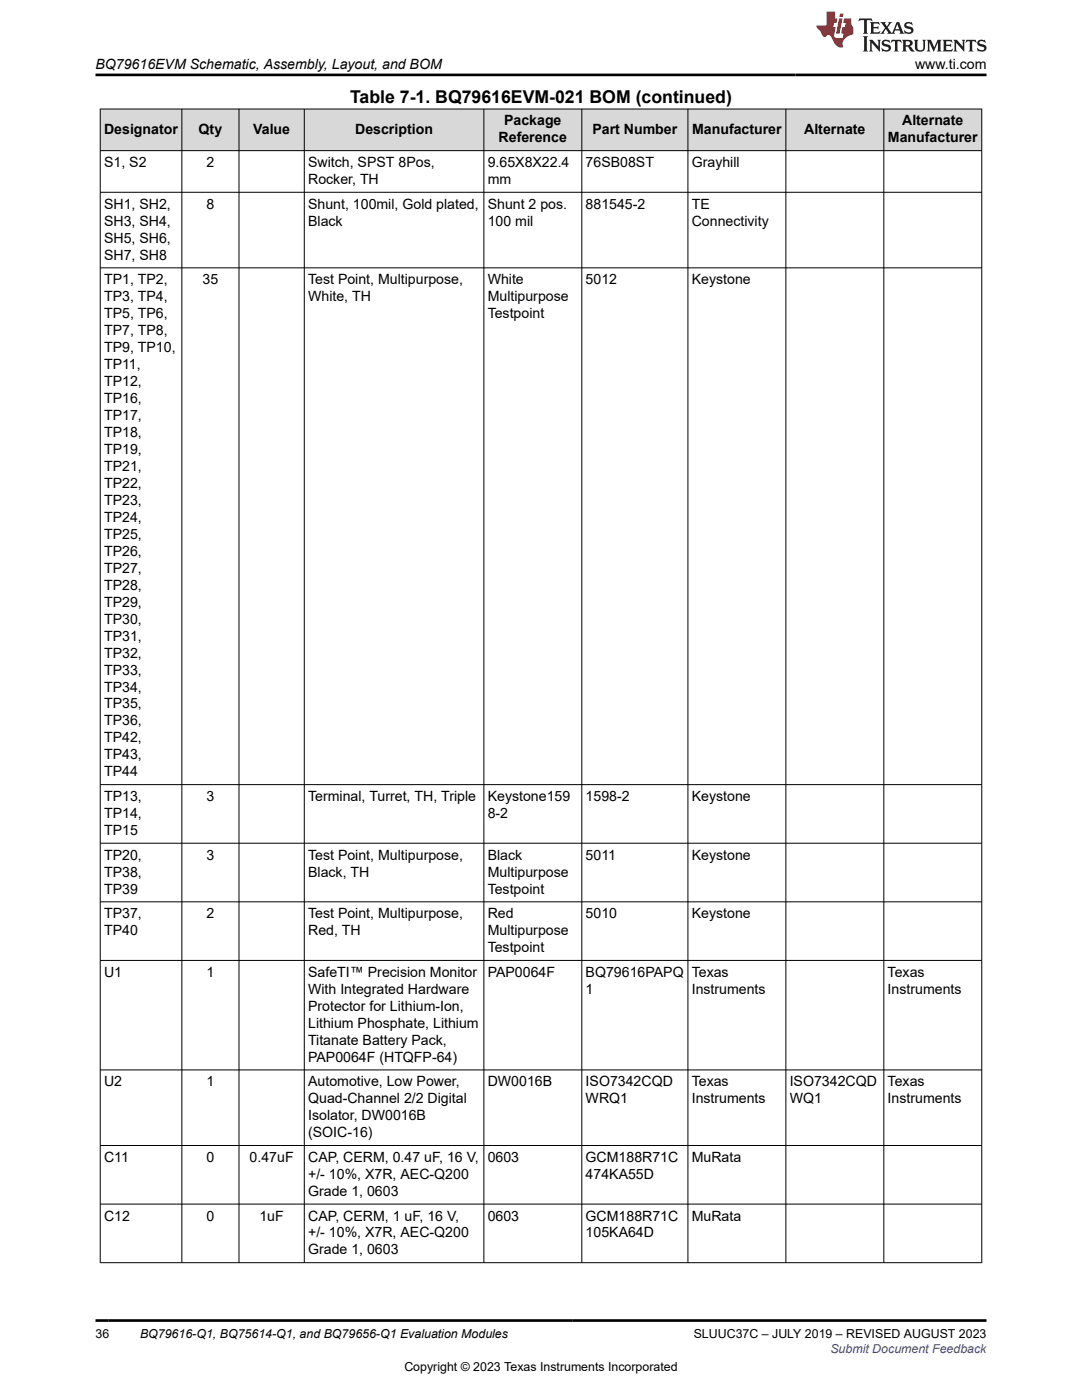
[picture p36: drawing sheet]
<svg xmlns="http://www.w3.org/2000/svg" width="216mm" height="279mm" viewBox="0 0 216 279" stroke-linecap="round" stroke-linejoin="round" font-family="sans-serif">
<defs><g id="words">
<text font-size="3.5" x="69.9" y="20.6">Table 7-1. BQ79616EVM-021 BOM (continued)</text>
<g font-size="2.8">
<text x="19" y="13.8">BQ79616EVM Schematic, Assembly, Layout, and BOM</text>
<text x="182.6" y="13.8">www.ti.com</text>
<text x="20.8" y="26.7">Designator</text>
<text x="39.6" y="26.7">Qty</text>
<text x="50.5" y="26.7">Value</text>
<text x="70.9" y="26.7">Description</text>
<text x="99.5" y="28.4">Reference</text>
<text x="100.6" y="25">Package</text>
<text x="118.2" y="26.7">Part Number</text>
<text x="138.1" y="26.7">Manufacturer</text>
<text x="160.5" y="26.7">Alternate</text>
<text x="177.2" y="28.4">Manufacturer</text>
<text x="180" y="25">Alternate</text>
<text x="20.8" y="33.3">S1, S2</text>
<text x="41.2" y="33.3">2</text>
<text x="61.5" y="33.3">Switch, SPST 8Pos,</text>
<text x="97.3" y="33.3">9.65X8X22.4</text>
<text x="116.9" y="33.3">76SB08ST</text>
<text x="138" y="33.3">Grayhill</text>
<text x="20.8" y="41.6">SH1, SH2,</text>
<text x="41.2" y="41.6">8</text>
<text x="61.5" y="36.7">Rocker, TH</text>
<text x="61.5" y="41.6">Shunt, 100mil, Gold plated,</text>
<text x="97.3" y="36.7">mm</text>
<text x="97.3" y="41.6">Shunt 2 pos.</text>
<text x="116.9" y="41.6">881545-2</text>
<text x="138" y="41.6">TE</text>
<text x="20.8" y="45">SH3, SH4,</text>
<text x="61.5" y="45">Black</text>
<text x="97.3" y="45">100 mil</text>
<text x="138" y="45">Connectivity</text>
<text x="20.8" y="48.4">SH5, SH6,</text>
<text x="20.8" y="51.8">SH7, SH8</text>
<text x="20.8" y="56.7">TP1, TP2,</text>
<text x="40.4" y="56.7">35</text>
<text x="61.5" y="56.7">Test Point, Multipurpose,</text>
<text x="97.3" y="56.7">White</text>
<text x="116.9" y="56.7">5012</text>
<text x="138" y="56.7">Keystone</text>
<text x="20.8" y="60.1">TP3, TP4,</text>
<text x="20.8" y="63.5">TP5, TP6,</text>
<text x="61.5" y="60.1">White, TH</text>
<text x="97.3" y="60.1">Multipurpose</text>
<text x="97.3" y="63.5">Testpoint</text>
<text x="20.8" y="66.9">TP7, TP8,</text>
<text x="20.8" y="70.3">TP9, TP10,</text>
<text x="20.8" y="73.7">TP11,</text>
<text x="20.8" y="77">TP12,</text>
<text x="20.8" y="80.4">TP16,</text>
<text x="20.8" y="83.8">TP17,</text>
<text x="20.8" y="87.2">TP18,</text>
<text x="20.8" y="90.6">TP19,</text>
<text x="20.8" y="94">TP21,</text>
<text x="20.8" y="97.4">TP22,</text>
<text x="20.8" y="100.8">TP23,</text>
<text x="20.8" y="104.1">TP24,</text>
<text x="20.8" y="107.5">TP25,</text>
<text x="20.8" y="110.9">TP26,</text>
<text x="20.8" y="114.3">TP27,</text>
<text x="20.8" y="117.7">TP28,</text>
<text x="20.8" y="121.1">TP29,</text>
<text x="20.8" y="124.5">TP30,</text>
<text x="20.8" y="127.8">TP31,</text>
<text x="20.8" y="131.2">TP32,</text>
<text x="20.8" y="134.6">TP33,</text>
<text x="20.8" y="138">TP34,</text>
<text x="20.8" y="141.4">TP35,</text>
<text x="20.8" y="144.8">TP36,</text>
<text x="20.8" y="148.2">TP42,</text>
<text x="20.8" y="151.6">TP43,</text>
<text x="20.8" y="154.9">TP44</text>
<text x="20.8" y="159.9">TP13,</text>
<text x="41.2" y="159.9">3</text>
<text x="61.5" y="159.9">Terminal, Turret, TH, Triple</text>
<text x="97.3" y="159.9">Keystone159</text>
<text x="116.9" y="159.9">1598-2</text>
<text x="138" y="159.9">Keystone</text>
<text x="20.8" y="163.2">TP14,</text>
<text x="20.8" y="166.6">TP15</text>
<text x="97.3" y="163.2">8-2</text>
<text x="20.8" y="171.6">TP20,</text>
<text x="41.2" y="171.6">3</text>
<text x="61.5" y="171.6">Test Point, Multipurpose,</text>
<text x="97.3" y="171.6">Black</text>
<text x="116.9" y="171.6">5011</text>
<text x="138" y="171.6">Keystone</text>
<text x="20.8" y="174.9">TP38,</text>
<text x="20.8" y="178.3">TP39</text>
<text x="61.5" y="174.9">Black, TH</text>
<text x="97.3" y="174.9">Multipurpose</text>
<text x="97.3" y="178.3">Testpoint</text>
<text x="20.8" y="183.3">TP37,</text>
<text x="41.2" y="183.3">2</text>
<text x="61.5" y="183.3">Test Point, Multipurpose,</text>
<text x="97.3" y="183.3">Red</text>
<text x="116.9" y="183.3">5010</text>
<text x="138" y="183.3">Keystone</text>
<text x="20.8" y="186.6">TP40</text>
<text x="61.5" y="186.6">Red, TH</text>
<text x="97.3" y="186.6">Multipurpose</text>
<text x="97.3" y="190">Testpoint</text>
<text x="20.8" y="194.9">U1</text>
<text x="41.2" y="194.9">1</text>
<text x="61.5" y="194.9">SafeTI™ Precision Monitor</text>
<text x="97.3" y="194.9">PAP0064F</text>
<text x="116.9" y="194.9">BQ79616PAPQ</text>
<text x="138" y="194.9">Texas</text>
<text x="177.1" y="194.9">Texas</text>
<text x="61.5" y="198.3">With Integrated Hardware</text>
<text x="61.5" y="201.7">Protector for Lithium-Ion,</text>
<text x="116.9" y="198.3">1</text>
<text x="138" y="198.3">Instruments</text>
<text x="177.1" y="198.3">Instruments</text>
<text x="61.5" y="205.1">Lithium Phosphate, Lithium</text>
<text x="61.5" y="208.5">Titanate Battery Pack,</text>
<text x="61.5" y="211.9">PAP0064F (HTQFP-64)</text>
<text x="20.8" y="216.8">U2</text>
<text x="41.2" y="216.8">1</text>
<text x="61.5" y="216.8">Automotive, Low Power,</text>
<text x="61.5" y="220.2">Quad-Channel 2/2 Digital</text>
<text x="97.3" y="216.8">DW0016B</text>
<text x="116.9" y="216.8">ISO7342CQD</text>
<text x="116.9" y="220.2">WRQ1</text>
<text x="138" y="216.8">Texas</text>
<text x="138" y="220.2">Instruments</text>
<text x="157.6" y="216.8">ISO7342CQD</text>
<text x="157.6" y="220.2">WQ1</text>
<text x="177.1" y="216.8">Texas</text>
<text x="177.1" y="220.2">Instruments</text>
<text x="61.5" y="223.6">Isolator, DW0016B</text>
<text x="61.5" y="227">(SOIC-16)</text>
<text x="20.8" y="231.9">C11</text>
<text x="41.2" y="231.9">0</text>
<text x="49.8" y="231.9">0.47uF</text>
<text x="61.5" y="231.9">CAP, CERM, 0.47 uF, 16 V,</text>
<text x="97.3" y="231.9">0603</text>
<text x="116.9" y="231.9">GCM188R71C</text>
<text x="138" y="231.9">MuRata</text>
<text x="61.5" y="235.3">+/- 10%, X7R, AEC-Q200</text>
<text x="61.5" y="238.7">Grade 1, 0603</text>
<text x="116.9" y="235.3">474KA55D</text>
<text x="20.8" y="243.6">C12</text>
<text x="41.2" y="243.6">0</text>
<text x="51.8" y="243.6">1uF</text>
<text x="61.5" y="243.6">CAP, CERM, 1 uF, 16 V,</text>
<text x="97.3" y="243.6">0603</text>
<text x="116.9" y="243.6">GCM188R71C</text>
<text x="138" y="243.6">MuRata</text>
<text x="61.5" y="247">+/- 10%, X7R, AEC-Q200</text>
<text x="61.5" y="250.4">Grade 1, 0603</text>
<text x="116.9" y="247">105KA64D</text>
</g>
<g font-size="2.5">
<text x="19" y="267.1">36</text>
<text x="27.9" y="267.1">BQ79616-Q1, BQ75614-Q1, and BQ79656-Q1 Evaluation Modules</text>
<text x="138.4" y="267.1">SLUUC37C – JULY 2019 – REVISED AUGUST 2023</text>
<text x="80.7" y="273.5">Copyright © 2023 Texas Instruments Incorporated</text>
</g>
<text font-size="2.5" fill="#00f" x="165.7" y="270">Submit Document Feedback</text>
</g></defs>
<g fill="#d8d8d8">
<path d="M20 21.8h175.9v8.3h-175.9z" fill-rule="evenodd"/>
<path d="M20.1 21.8h16.1v8.2h-16.1z" fill-rule="evenodd"/>
<path d="M36.3 21.8h11.3v8.2h-11.3z" fill-rule="evenodd"/>
<path d="M47.7 21.8h13v8.2h-13z" fill-rule="evenodd"/>
<path d="M60.8 21.8h35.7v8.2h-35.7z" fill-rule="evenodd"/>
<path d="M96.6 21.8h19.4v8.2h-19.4z" fill-rule="evenodd"/>
<path d="M116.2 21.8h21v8.2h-21z" fill-rule="evenodd"/>
<path d="M137.3 21.8h19.4v8.2h-19.4z" fill-rule="evenodd"/>
<path d="M156.9 21.8h19.4v8.2h-19.4z" fill-rule="evenodd"/>
<path d="M176.4 21.8h19.4v8.2h-19.4z" fill-rule="evenodd"/>
</g>
<g fill="none" stroke="#000" stroke-width=".2">
<path d="M19.9 21.8h176.1M19.9 30.1h176.1M19.9 38.4h176.1M20 21.7v230.4M36.3 21.7v230.4M47.7 21.7v230.4M60.7 21.7v230.4M96.5 21.7v230.4M116.1 21.7v230.4M137.3 21.7v230.4M156.8 21.7v230.4M176.4 21.7v230.4"/>
<path d="M195.9 21.7v230.4M19.9 53.5h176.1M19.9 156.6h176.1M19.9 168.3h176.1M19.9 180h176.1M19.9 191.7h176.1M19.9 213.5h176.1M19.9 228.6h176.1M19.9 240.3h176.1M19.9 252h176.1"/>
</g>
<path d="M171.5 3.7l-.2 .6 .5-.3h.6v.2v2.2l-.2 .3h1l-.2-.3v-2.2v-.2h.5l.5 .3-.1-.6zM173.6 4.4l.2 .4v1.6l-.2 .3h1.9l.1-.6a1.08 1.08 0 0 1-1.3 .2v-.6h.6l.4 .1v-.6l-.4 .2h-.6v-.6l.2-.1a1 1 0 0 1 1 .3l-.1-.6zM175.7 4.4l.9 1.2-1 1.1h.9l-.2-.2 .5-.7 .4 .7-.2 .2h1.6l-.2-.2 .2-.4h.9l.1 .4-.1 .2h.9l-.2-.3-.8-2h-.5l-.9 2.2-.9-1.1 .9-1.1h-.8l.2 .2-.4 .7-.4-.7 .2-.2zM179 4.8l.4 1h-.7zM180.7 4.6a.65 .65 0 0 0-.2 .7 .65 .65 0 0 0 .6 .4l.6 .2 .1 .2a.79 .79 0 0 1-.7 .4 .79 .79 0 0 1-.7-.5l.1 .7 .2-.1a.93 .93 0 0 0 1.1 .1 .93 .93 0 0 0 .4-.9 1.46 1.46 0 0 0-1.2-.6l-.1-.4a1.09 1.09 0 0 1 1.2 .2l-.2-.6-.1 .1-.5-.1zM172.2 7.2l.2 .4v2.3l-.2 .4h1l-.2-.4v-2.3l.2-.4zM173.4 7.9l.2 .4v1.6l-.2 .4h.8l-.3-.4 .1-1.4 1.6 1.8v-2l.2-.4h-.7l.1 .3 .1 1.1-1.2-1.4zM176.2 8.1a.65 .65 0 0 0-.2 .7 .65 .65 0 0 0 .6 .4l.6 .2 .1 .3a.79 .79 0 0 1-.7 .3 .79 .79 0 0 1-.7-.5l.1 .8 .2-.1a.93 .93 0 0 0 1.1 0 .93 .93 0 0 0 .4-.9 1.46 1.46 0 0 0-1.2-.6l-.1-.4a1.09 1.09 0 0 1 1.2 .2l-.1-.6-.2 .1-.5-.1zM177.9 7.9l-.1 .7a.63 .63 0 0 1 .8-.4v1.7l-.3 .4h1l-.2-.4v-1.7a.66 .66 0 0 1 .8 .4l-.1-.7zM180 7.9l.2 .4v1.6l-.2 .4h1l-.2-.2-.1-.8 .5 .1 .1 .1a.79 .79 0 0 0 1.2 .7l-1-1a.61 .61 0 0 0 .6-.6 .61 .61 0 0 0-.5-.6zM180.8 8.3l.1-.1a.47 .47 0 0 1 .5 .1 .47 .47 0 0 1 .1 .5l-.1 .2h-.7zM182.3 7.9l.2 .3a2.27 2.27 0 0 0 .4 1.9 1.04 1.04 0 0 0 1.7-.6v-1.3l.2-.3h-.8l.2 .4v1.2a.6 .6 0 0 1-.6 .5 .6 .6 0 0 1-.6-.5v-1.2l.3-.4zM184.9 7.9l.2 .4v1.6l-.2 .4h.8l-.3-.4v-1.5l.9 1.9 .9-1.9v1.5l-.3 .4h1l-.2-.4v-1.6l.2-.4h-.8l-.7 1.6-.6-1.6zM188.1 7.9l.2 .4v1.6l-.2 .4h1.9l.1-.6a1.09 1.09 0 0 1-1.3 .1v-.6h.6l.4 .2v-.7l-.4 .2h-.6v-.5l.2-.2a1.01 1.01 0 0 1 1 .3l-.1-.6zM190.2 7.9l.3 .4v1.6l-.3 .4h.8l-.2-.4v-1.4l1.6 1.8v-2l.2-.4h-.7l.2 .3v1.1l-1.2-1.4zM192.8 7.9l-.1 .7a.63 .63 0 0 1 .8-.4v1.7l-.3 .4h1l-.2-.4v-1.7a.66 .66 0 0 1 .8 .4l-.1-.7zM195.2 8.1a.65 .65 0 0 0-.2 .7 .65 .65 0 0 0 .6 .4l.6 .2 .2 .3a.79 .79 0 0 1-.7 .3 .79 .79 0 0 1-.7-.5l.1 .8 .2-.1a.93 .93 0 0 0 1 0 .93 .93 0 0 0 .5-.9 1.46 1.46 0 0 0-1.3-.6v-.4a1.09 1.09 0 0 1 1.2 .2l-.2-.6-.2 .1-.5-.1z" fill="#231f20"/>
<path d="M164.9 2.3v2.8h-2l.1 .4 .8 .9a.95 .95 0 0 0 1 .9 .59 .59 0 0 1 .5-.3 .59 .59 0 0 1 .5 .3l.4 .8a1.59 1.59 0 0 0 2.1 1.3 1.61 1.61 0 0 1 1-2.2l1-.4-.1-1.4a1.59 1.59 0 0 1-.3-1.7h-1.5l-.2 .9h.6l-.2 .8h-.5l-.2 1v.3h.4l-.1 .9h-.7a.73 .73 0 0 1-1-.6l.3-1.6h-.5l.1-.8h.5l.2-.9h-.5v-1.4zM167.4 3.7l-.6 3h.7l.6-3zM167.6 2.7l-.1 .7h.7l.1-.7z" fill="#ed1c24"/>
<path d="M19 15h177.8M19 263.5h177.8" fill="none" stroke="#000" stroke-width=".53"/>
<use href="#words"/>
</svg>
